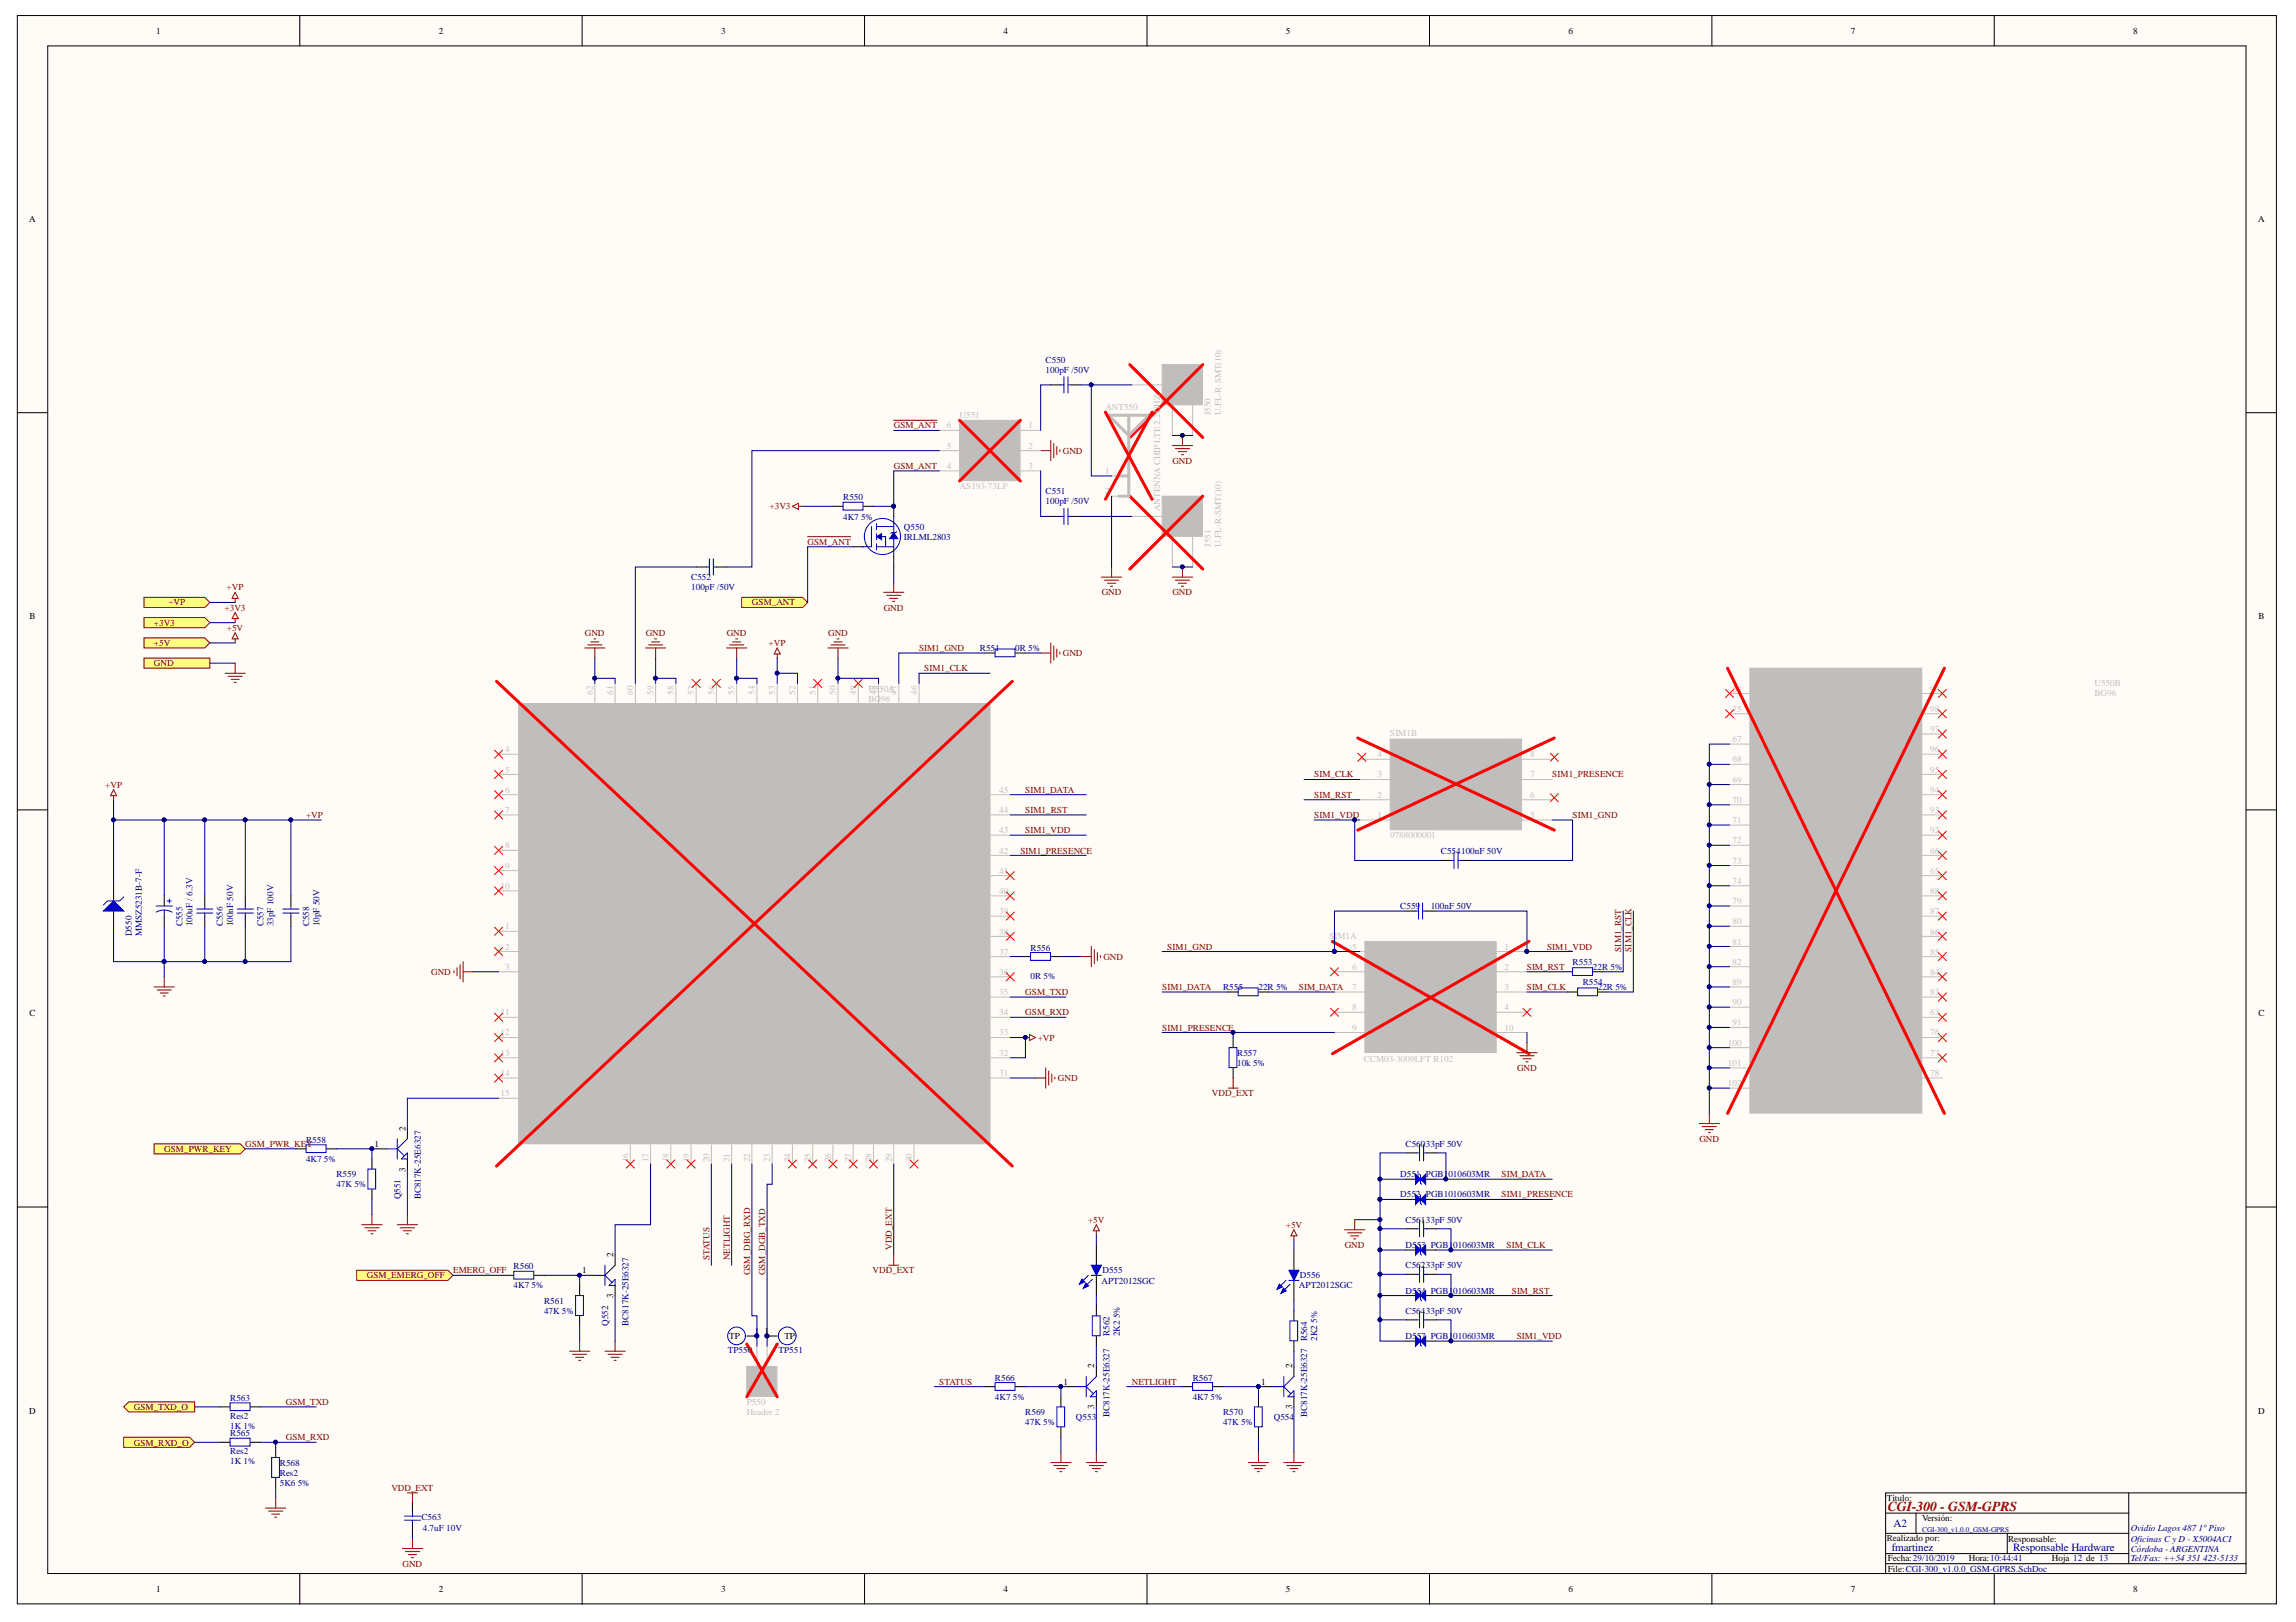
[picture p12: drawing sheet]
<svg xmlns="http://www.w3.org/2000/svg" width="297mm" height="210mm" viewBox="0 0 297 210" stroke-linecap="round" stroke-linejoin="round" font-family="sans-serif">
<defs><g id="words">
<text font-size="1.8" fill="#800000" x="244.2" y="195.6">CGI-300 - GSM-GPRS</text>
<g font-size="1.4" fill="#000080">
<text x="245" y="197.6">A2</text>
<text x="244.7" y="200.8">fmartinez</text>
<text x="260.5" y="200.8">Responsable Hardware</text>
</g>
<g font-size="1.2">
<text x="20.2" y="4.4">1</text>
<text x="56.8" y="4.4">2</text>
<text x="93.3" y="4.4">3</text>
<text x="129.8" y="4.4">4</text>
<text x="166.4" y="4.4">5</text>
<text x="202.9" y="4.4">6</text>
<text x="239.4" y="4.4">7</text>
<text x="276" y="4.4">8</text>
<text x="3.8" y="28.8">A</text>
<text x="292.1" y="28.8">A</text>
<text x="3.8" y="80.2">B</text>
<text x="292.2" y="80.2">B</text>
<text x="3.8" y="131.5">C</text>
<text x="292.2" y="131.5">C</text>
<text x="48.4" y="148.4">1</text>
<text x="52.4" y="146.3" transform="rotate(-90 52.4 146.3)">2</text>
<text x="52.4" y="151.6" transform="rotate(-90 52.4 151.6)">3</text>
<text x="75.3" y="164.8">1</text>
<text x="79.3" y="162.7" transform="rotate(-90 79.3 162.7)">2</text>
<text x="79.3" y="168" transform="rotate(-90 79.3 168)">3</text>
<text x="94.3" y="173.3">TP</text>
<text x="97.7" y="172.7">1</text>
<text x="98.9" y="172.7">1</text>
<text x="101.5" y="173.3">TP</text>
<text x="137.6" y="179.2">1</text>
<text x="141.6" y="177.1" transform="rotate(-90 141.6 177.1)">2</text>
<text x="163.1" y="179.2">1</text>
<text x="167.2" y="177.1" transform="rotate(-90 167.2 177.1)">2</text>
<text x="3.8" y="183">D</text>
<text x="141.6" y="182.4" transform="rotate(-90 141.6 182.4)">3</text>
<text x="167.2" y="182.4" transform="rotate(-90 167.2 182.4)">3</text>
<text x="292.1" y="183">D</text>
<text x="244.1" y="194.2">Título:</text>
<text x="248.7" y="196.9">Versión:</text>
<text x="244.1" y="199.4">Realizado por:</text>
<text x="244.2" y="202">Fecha:29/10/2019</text>
<text x="244.2" y="203.4">File:CGI-300_v1.0.0_GSM-GPRS.SchDoc</text>
<text x="254.7" y="202">Hora:10:44:41</text>
<text x="259.8" y="199.5">Responsable:</text>
<text x="265.5" y="202">Hoja 12 de 13</text>
<text x="20.2" y="206">1</text>
<text x="56.8" y="206">2</text>
<text x="93.3" y="206">3</text>
<text x="129.8" y="206">4</text>
<text x="166.4" y="206">5</text>
<text x="202.9" y="206">6</text>
<text x="239.4" y="206">7</text>
<text x="276" y="206">8</text>
</g>
<g font-size="1.2" fill="#000080">
<text x="135.3" y="47">C550</text>
<text x="135.3" y="48.3">100pF /50V</text>
<text x="109.1" y="64.7">R550</text>
<text x="135.3" y="65.2">100pF /50V</text>
<text x="135.3" y="63.9">C551</text>
<text x="109.1" y="67.2">4K7 5%</text>
<text x="117" y="68.5">Q550</text>
<text x="117" y="69.9">IRLML2803</text>
<text x="89.4" y="76.4">100pF /50V</text>
<text x="89.4" y="75.1">C552</text>
<text x="126.8" y="84.3">R551</text>
<text x="131.3" y="84.3">0R 5%</text>
<text x="186.4" y="110.5">C554</text>
<text x="189" y="110.5">100nF 50V</text>
<text x="23.6" y="119.9" transform="rotate(-90 23.6 119.9)">C555</text>
<text x="24.9" y="119.9" transform="rotate(-90 24.9 119.9)">100uF / 6.3V</text>
<text x="28.8" y="119.9" transform="rotate(-90 28.8 119.9)">C556</text>
<text x="30.2" y="119.9" transform="rotate(-90 30.2 119.9)">100nF 50V</text>
<text x="34.1" y="119.9" transform="rotate(-90 34.1 119.9)">C557</text>
<text x="35.4" y="119.9" transform="rotate(-90 35.4 119.9)">33pF 100V</text>
<text x="40" y="119.9" transform="rotate(-90 40 119.9)">C558</text>
<text x="41.3" y="119.9" transform="rotate(-90 41.3 119.9)">10pF 50V</text>
<text x="181.2" y="117.6">C559</text>
<text x="185.1" y="117.6">100nF 50V</text>
<text x="17" y="121.2" transform="rotate(-90 17 121.2)">D550</text>
<text x="18.4" y="121.2" transform="rotate(-90 18.4 121.2)">MMSZ5231B-7-F</text>
<text x="133.3" y="123">R556</text>
<text x="203.5" y="124.9">R553</text>
<text x="206.1" y="125.5">22R 5%</text>
<text x="133.3" y="126.7">0R 5%</text>
<text x="158.2" y="128.1">R555</text>
<text x="162.8" y="128.1">22R 5%</text>
<text x="204.8" y="127.5">R554</text>
<text x="206.7" y="128.1">22R 5%</text>
<text x="160.1" y="137.9">10k 5%</text>
<text x="160.1" y="136.6">R557</text>
<text x="39.6" y="147.9">R558</text>
<text x="181.8" y="148.4">C560</text>
<text x="184.5" y="148.4">33pF 50V</text>
<text x="39.6" y="150.4">4K7 5%</text>
<text x="43.5" y="153.6">47K 5%</text>
<text x="43.5" y="152.3">R559</text>
<text x="51.8" y="155.2" transform="rotate(-90 51.8 155.2)">Q551</text>
<text x="54.4" y="155.2" transform="rotate(-90 54.4 155.2)">BC817K-25E6327</text>
<text x="181.2" y="155">D552 PGB1010603MR</text>
<text x="181.2" y="152.3">D551 PGB1010603MR</text>
<text x="181.8" y="158.2">C561</text>
<text x="181.8" y="161.5">D553 PGB1010603MR</text>
<text x="184.5" y="158.2">33pF 50V</text>
<text x="66.4" y="166.7">4K7 5%</text>
<text x="66.4" y="164.2">R560</text>
<text x="142.5" y="166.1">APT2012SGC</text>
<text x="142.6" y="164.8">D555</text>
<text x="168" y="166.7">APT2012SGC</text>
<text x="168.2" y="165.4">D556</text>
<text x="181.8" y="164.1">C562</text>
<text x="181.8" y="167.4">D554 PGB1010603MR</text>
<text x="184.5" y="164.1">33pF 50V</text>
<text x="70.4" y="170">47K 5%</text>
<text x="70.4" y="168.7">R561</text>
<text x="78.7" y="171.6" transform="rotate(-90 78.7 171.6)">Q552</text>
<text x="81.3" y="171.6" transform="rotate(-90 81.3 171.6)">BC817K-25E6327</text>
<text x="143.6" y="172.9" transform="rotate(-90 143.6 172.9)">R562</text>
<text x="144.9" y="172.9" transform="rotate(-90 144.9 172.9)">2K2</text>
<text x="144.9" y="170.6" transform="rotate(-90 144.9 170.6)">5%</text>
<text x="169.1" y="173.5" transform="rotate(-90 169.1 173.5)">R564</text>
<text x="170.4" y="173.5" transform="rotate(-90 170.4 173.5)">2K2</text>
<text x="170.4" y="171.2" transform="rotate(-90 170.4 171.2)">5%</text>
<text x="181.8" y="170">C564</text>
<text x="181.8" y="173.3">D557 PGB1010603MR</text>
<text x="184.5" y="170">33pF 50V</text>
<text x="94.2" y="175.1">TP550</text>
<text x="100.7" y="175.1">TP551</text>
<text x="128.7" y="178.7">R566</text>
<text x="154.3" y="178.7">R567</text>
<text x="29.8" y="185">1K 1%</text>
<text x="29.8" y="181.3">R563</text>
<text x="29.8" y="183.6">Res2</text>
<text x="29.8" y="185.9">R565</text>
<text x="128.7" y="181.1">4K7 5%</text>
<text x="132.6" y="184.4">47K 5%</text>
<text x="132.6" y="183.1">R569</text>
<text x="139.2" y="183.8">Q553</text>
<text x="143.6" y="183.4" transform="rotate(-90 143.6 183.4)">BC817K-25E6327</text>
<text x="154.3" y="181.1">4K7 5%</text>
<text x="158.2" y="184.4">47K 5%</text>
<text x="158.2" y="183.1">R570</text>
<text x="164.8" y="183.8">Q554</text>
<text x="169.1" y="183.4" transform="rotate(-90 169.1 183.4)">BC817K-25E6327</text>
<text x="29.8" y="189.5">1K 1%</text>
<text x="29.8" y="188.2">Res2</text>
<text x="36.2" y="189.7">R568</text>
<text x="36.2" y="191">Res2</text>
<text x="36.2" y="192.3">5K6 5%</text>
<text x="54.5" y="196.7">C563</text>
<text x="54.7" y="198.2">4.7uF 10V</text>
<text x="275.7" y="198.2">Ovidio Lagos 487 1º Piso</text>
<text x="275.7" y="199.5">Oficinas C y D - X5004ACI</text>
<text x="275.7" y="200.8">Córdoba - ARGENTINA</text>
<text x="275.7" y="202">Tel/Fax: ++54 351 423-5133</text>
</g>
<g font-size="1.2" fill="#bfbebc">
<text x="143" y="53.1">ANT550</text>
<text x="156.7" y="53.8" transform="rotate(-90 156.7 53.8)">J550</text>
<text x="158" y="53.8" transform="rotate(-90 158 53.8)">U.FL-R-SMT(10)</text>
<text x="122.5" y="58.1">5</text>
<text x="122.5" y="55.4">6</text>
<text x="124.1" y="54.1">U551</text>
<text x="125.1" y="56.1">V1</text>
<text x="128.5" y="58.7">GND</text>
<text x="130" y="56.1">J2</text>
<text x="133.1" y="55.4">1</text>
<text x="133.1" y="58.1">2</text>
<text x="122.5" y="60.7">4</text>
<text x="124.1" y="63.3">AS193-73LF</text>
<text x="125.1" y="61.3">V2</text>
<text x="130" y="61.3">J3</text>
<text x="133.1" y="60.7">3</text>
<text x="143" y="61.3">1</text>
<text x="143" y="63.9">2</text>
<text x="150.1" y="66.2" transform="rotate(-90 150.1 66.2)">ANTENNA CHIP LTE 2.2GHZ</text>
<text x="156.7" y="70.7" transform="rotate(-90 156.7 70.7)">J551</text>
<text x="158" y="70.7" transform="rotate(-90 158 70.7)">U.FL-R-SMT(10)</text>
<text x="76.7" y="89.9" transform="rotate(-90 76.7 89.9)">62</text>
<text x="79.3" y="89.9" transform="rotate(-90 79.3 89.9)">61</text>
<text x="81.9" y="89.9" transform="rotate(-90 81.9 89.9)">60</text>
<text x="84.6" y="89.9" transform="rotate(-90 84.6 89.9)">59</text>
<text x="87.2" y="89.9" transform="rotate(-90 87.2 89.9)">58</text>
<text x="89.8" y="89.9" transform="rotate(-90 89.8 89.9)">57</text>
<text x="92.4" y="89.9" transform="rotate(-90 92.4 89.9)">56</text>
<text x="95" y="89.9" transform="rotate(-90 95 89.9)">55</text>
<text x="97.7" y="89.9" transform="rotate(-90 97.7 89.9)">54</text>
<text x="100.3" y="89.9" transform="rotate(-90 100.3 89.9)">53</text>
<text x="102.9" y="89.9" transform="rotate(-90 102.9 89.9)">52</text>
<text x="105.5" y="89.9" transform="rotate(-90 105.5 89.9)">51</text>
<text x="108.2" y="89.9" transform="rotate(-90 108.2 89.9)">50</text>
<text x="110.8" y="89.9" transform="rotate(-90 110.8 89.9)">49</text>
<text x="112.3" y="89.5">U550A</text>
<text x="113.4" y="89.9" transform="rotate(-90 113.4 89.9)">48</text>
<text x="116" y="89.9" transform="rotate(-90 116 89.9)">47</text>
<text x="118.6" y="89.9" transform="rotate(-90 118.6 89.9)">46</text>
<text x="224.1" y="89.5">64</text>
<text x="249.7" y="89.5">99</text>
<text x="271" y="88.8">U550B</text>
<text x="112.3" y="90.8">BG96</text>
<text x="179.8" y="95.2">SIM1B</text>
<text x="224.1" y="92.1">75</text>
<text x="241.7" y="95.4">RESERVED</text>
<text x="249.7" y="94.7">97</text>
<text x="249.7" y="92.1">98</text>
<text x="271" y="90.1">BG96</text>
<text x="65.3" y="97.4">4</text>
<text x="65.3" y="100">5</text>
<text x="67.9" y="98">PCM_CLK</text>
<text x="178.2" y="100.6">3</text>
<text x="178.2" y="98">4</text>
<text x="180.8" y="98.7">C4</text>
<text x="194.6" y="98.7">C8</text>
<text x="198" y="100.6">7</text>
<text x="198" y="98">8</text>
<text x="224.1" y="96">67</text>
<text x="224.1" y="98.7">68</text>
<text x="224.1" y="101.3">69</text>
<text x="227.3" y="96.7">GND</text>
<text x="227.3" y="99.3">GND</text>
<text x="241.7" y="100.6">RESERVED</text>
<text x="241.7" y="98">RESERVED</text>
<text x="249.7" y="100">95</text>
<text x="249.7" y="97.4">96</text>
<text x="65.3" y="102.6">6</text>
<text x="65.3" y="105.2">7</text>
<text x="129.3" y="107.8">43</text>
<text x="129.3" y="105.2">44</text>
<text x="129.3" y="102.6">45</text>
<text x="178.2" y="105.9">1</text>
<text x="178.2" y="103.2">2</text>
<text x="180.8" y="103.9">RST</text>
<text x="193.9" y="103.9">Vpp</text>
<text x="198" y="105.9">5</text>
<text x="198" y="103.2">6</text>
<text x="224.1" y="103.9">70</text>
<text x="224.1" y="106.5">71</text>
<text x="241.7" y="105.9">RESERVED</text>
<text x="241.7" y="103.2">RESERVED</text>
<text x="249.7" y="107.8">92</text>
<text x="249.7" y="105.2">93</text>
<text x="249.7" y="102.6">94</text>
<text x="65.3" y="109.8">8</text>
<text x="65.3" y="112.4">9</text>
<text x="129.3" y="113.1">41</text>
<text x="129.3" y="110.5">42</text>
<text x="179.8" y="108.5">0788000001</text>
<text x="224.1" y="109.1">72</text>
<text x="224.1" y="111.8">73</text>
<text x="249.7" y="113.1">65</text>
<text x="249.7" y="110.5">66</text>
<text x="64.8" y="115">10</text>
<text x="129.3" y="118.3">39</text>
<text x="129.3" y="115.7">40</text>
<text x="224.1" y="114.4">74</text>
<text x="224.1" y="117">79</text>
<text x="224.1" y="119.6">80</text>
<text x="249.7" y="118.3">87</text>
<text x="249.7" y="115.7">88</text>
<text x="65.3" y="120.3">1</text>
<text x="65.3" y="122.9">2</text>
<text x="65.3" y="125.5">3</text>
<text x="129.3" y="123.6">37</text>
<text x="129.3" y="120.9">38</text>
<text x="172" y="121.6">S</text>
<text x="172.7" y="121.6">IM1A</text>
<text x="174.9" y="122.9">5</text>
<text x="174.9" y="125.5">6</text>
<text x="194.7" y="122.9">1</text>
<text x="194.7" y="125.5">2</text>
<text x="224.1" y="122.2">81</text>
<text x="224.1" y="124.9">82</text>
<text x="241.7" y="124.2">RESERVED</text>
<text x="249.7" y="123.6">85</text>
<text x="249.7" y="120.9">86</text>
<text x="64.8" y="131.4">11</text>
<text x="129.3" y="131.4">34</text>
<text x="129.3" y="128.8">35</text>
<text x="129.3" y="126.2">36</text>
<text x="174.9" y="128.1">7</text>
<text x="174.9" y="130.7">8</text>
<text x="177.5" y="126.2">Vpp</text>
<text x="190.5" y="126.2">RST</text>
<text x="194.7" y="128.1">3</text>
<text x="194.7" y="130.7">4</text>
<text x="224.1" y="127.5">89</text>
<text x="224.1" y="130.1">90</text>
<text x="227.3" y="130.7">GND</text>
<text x="241.7" y="129.4">RESERVED</text>
<text x="241.7" y="126.8">RESERVED</text>
<text x="249.7" y="131.4">63</text>
<text x="249.7" y="128.8">83</text>
<text x="249.7" y="126.2">84</text>
<text x="64.8" y="134">12</text>
<text x="64.8" y="136.6">13</text>
<text x="129.3" y="136.6">32</text>
<text x="129.3" y="134">33</text>
<text x="174.9" y="133.4">9</text>
<text x="176.4" y="137.4">CCM03-3009LFT R102</text>
<text x="177.5" y="134">SW1</text>
<text x="190.3" y="134">SW2</text>
<text x="194.7" y="133.4">10</text>
<text x="223.5" y="135.3">100</text>
<text x="223.5" y="137.9">101</text>
<text x="224.1" y="132.7">91</text>
<text x="227.3" y="133.4">GND</text>
<text x="227.3" y="136">GND</text>
<text x="241.7" y="132">RESERVED</text>
<text x="241.7" y="134.7">RESERVED</text>
<text x="241.7" y="137.3">RESERVED</text>
<text x="249.7" y="134">76</text>
<text x="249.7" y="136.6">77</text>
<text x="64.8" y="139.2">14</text>
<text x="64.8" y="141.9">15</text>
<text x="67.9" y="142.5">PWRKEY</text>
<text x="129.3" y="139.2">31</text>
<text x="223.5" y="140.5">102</text>
<text x="249.7" y="139.2">78</text>
<text x="81.3" y="150.4" transform="rotate(-90 81.3 150.4)">16</text>
<text x="83.9" y="150.4" transform="rotate(-90 83.9 150.4)">17</text>
<text x="86.5" y="150.4" transform="rotate(-90 86.5 150.4)">18</text>
<text x="89.2" y="150.4" transform="rotate(-90 89.2 150.4)">19</text>
<text x="91.8" y="150.4" transform="rotate(-90 91.8 150.4)">20</text>
<text x="94.4" y="150.4" transform="rotate(-90 94.4 150.4)">21</text>
<text x="97" y="150.4" transform="rotate(-90 97 150.4)">22</text>
<text x="99.7" y="150.4" transform="rotate(-90 99.7 150.4)">23</text>
<text x="102.3" y="150.4" transform="rotate(-90 102.3 150.4)">24</text>
<text x="104.9" y="150.4" transform="rotate(-90 104.9 150.4)">25</text>
<text x="107.5" y="150.4" transform="rotate(-90 107.5 150.4)">26</text>
<text x="110.1" y="150.4" transform="rotate(-90 110.1 150.4)">27</text>
<text x="112.8" y="150.4" transform="rotate(-90 112.8 150.4)">28</text>
<text x="115.4" y="150.4" transform="rotate(-90 115.4 150.4)">29</text>
<text x="118" y="150.4" transform="rotate(-90 118 150.4)">30</text>
<text x="98.3" y="178.3" transform="rotate(-90 98.3 178.3)">1</text>
<text x="99.7" y="178.3" transform="rotate(-90 99.7 178.3)">2</text>
<text x="96.6" y="181.8">P550</text>
<text x="96.6" y="183.1">Header 2</text>
</g>
<g font-size="1.2" fill="#800000">
<text x="115.6" y="55.4">GSM_ANT</text>
<text x="137.5" y="58.7">GND</text>
<text x="99.6" y="65.9">+3V3</text>
<text x="115.6" y="60.7">GSM_ANT</text>
<text x="151.7" y="60">GND</text>
<text x="104.5" y="70.5">GSM_ANT</text>
<text x="29.3" y="76.4">+VP</text>
<text x="142.5" y="77">GND</text>
<text x="151.7" y="77">GND</text>
<text x="19.9" y="81">+3V3</text>
<text x="19.9" y="83.6">+5V</text>
<text x="21.8" y="78.3">+VP</text>
<text x="29.1" y="79">+3V3</text>
<text x="29.4" y="81.6">+5V</text>
<text x="75.7" y="82.3">GND</text>
<text x="83.5" y="82.3">GND</text>
<text x="94" y="82.3">GND</text>
<text x="97.3" y="78.3">GSM_ANT</text>
<text x="99.4" y="83.6">+VP</text>
<text x="107.1" y="82.3">GND</text>
<text x="114.3" y="79">GND</text>
<text x="19.9" y="86.2">GND</text>
<text x="118.9" y="84.3">SIM1_GND</text>
<text x="119.6" y="86.9">SIM1_CLK</text>
<text x="137.5" y="84.9">GND</text>
<text x="13.6" y="101.9">+VP</text>
<text x="170" y="100.6">SIM_CLK</text>
<text x="200.8" y="100.6">SIM1_PRESENCE</text>
<text x="39.6" y="105.9">+VP</text>
<text x="132.6" y="102.6">SIM1_DATA</text>
<text x="132.6" y="105.2">SIM1_RST</text>
<text x="132.6" y="107.8">SIM1_VDD</text>
<text x="170" y="105.9">SIM1_VDD</text>
<text x="170" y="103.2">SIM_RST</text>
<text x="203.5" y="105.9">SIM1_GND</text>
<text x="132" y="110.5">SIM1_PRESENCE</text>
<text x="142.8" y="124.2">GND</text>
<text x="151" y="122.9">SIM1_GND</text>
<text x="197.5" y="125.5">SIM_RST</text>
<text x="200.2" y="122.9">SIM1_VDD</text>
<text x="209.8" y="123.1" transform="rotate(-90 209.8 123.1)">SIM1_RST</text>
<text x="211.1" y="123.1" transform="rotate(-90 211.1 123.1)">SIM1_CLK</text>
<text x="55.8" y="126.2">GND</text>
<text x="132.6" y="128.8">GSM_TXD</text>
<text x="132.6" y="131.4">GSM_RXD</text>
<text x="150.4" y="128.1">SIM1_DATA</text>
<text x="168" y="128.1">SIM_DATA</text>
<text x="197.5" y="128.1">SIM_CLK</text>
<text x="134.3" y="134.7">+VP</text>
<text x="150.4" y="133.4">SIM1_PRESENCE</text>
<text x="136.9" y="139.9">GND</text>
<text x="156.8" y="141.9">VDD_EXT</text>
<text x="196.3" y="138.6">GND</text>
<text x="21.2" y="149.1">GSM_PWR_KEY</text>
<text x="31.7" y="148.4">GSM_PWR_KEY</text>
<text x="219.9" y="147.8">GND</text>
<text x="194.3" y="152.3">SIM_DATA</text>
<text x="194.3" y="155">SIM1_PRESENCE</text>
<text x="115.4" y="161.8" transform="rotate(-90 115.4 161.8)">VDD_EXT</text>
<text x="140.8" y="158.2">+5V</text>
<text x="166.4" y="158.9">+5V</text>
<text x="174" y="161.5">GND</text>
<text x="194.9" y="161.5">SIM_CLK</text>
<text x="47.5" y="165.4">GSM_EMERG_OFF</text>
<text x="58.6" y="164.8">EMERG_OFF</text>
<text x="91.8" y="163.1" transform="rotate(-90 91.8 163.1)">STATUS</text>
<text x="94.4" y="163.1" transform="rotate(-90 94.4 163.1)">NETLIGHT</text>
<text x="97" y="165" transform="rotate(-90 97 165)">GSM_DBG_RXD</text>
<text x="99" y="165" transform="rotate(-90 99 165)">GSM_DGB_TXD</text>
<text x="112.9" y="164.8">VDD_EXT</text>
<text x="195.6" y="167.4">SIM_RST</text>
<text x="196.2" y="173.3">SIM1_VDD</text>
<text x="121.5" y="179.2">STATUS</text>
<text x="146.4" y="179.2">NETLIGHT</text>
<text x="17.3" y="182.5">GSM_TXD_O</text>
<text x="37" y="181.8">GSM_TXD</text>
<text x="17.3" y="187.1">GSM_RXD_O</text>
<text x="37" y="186.4">GSM_RXD</text>
<text x="50.6" y="192.9">VDD_EXT</text>
<text x="52.1" y="202.7">GND</text>
</g>
<text font-size=".9" fill="#000080" x="248.7" y="198.2">CGI-300_v1.0.0_GSM-GPRS</text>
</g></defs>
<g fill="#fffcf8" stroke="#000" stroke-width=".13">
<path d="M2.2 2h292.3v205.6h-292.3z"/>
<path d="M6.2 5.9h284.4v197.7h-284.4z"/>
</g>
<g fill="none" stroke="#000" stroke-width=".13">
<path d="M38.8 2v3.9M75.3 2v3.9M111.8 2v3.9M148.4 2v3.9M184.9 2v3.9M221.5 2v3.9M258 2v3.9M2.2 53.4h4M290.6 53.4h3.9M2.2 104.8h4M290.6 104.8h3.9M2.2 156.2h4"/>
<path d="M290.6 156.2h3.9M243.9 195.8h31.5M243.9 198.4h31.5M247.9 195.8v2.6M259.7 198.4v2.7M275.4 193.2v9.2M290.6 193.2h-46.7v10.5M38.8 203.7v3.9M75.3 203.7v3.9M111.8 203.7v3.9M148.4 203.7v3.9M184.9 203.7v3.9"/>
<path d="M221.5 203.7v3.9M243.9 202.4h46.7M243.9 201.1h31.5M258 203.7v3.9"/>
</g>
<path d="M18.6 85.2h8.5v1.3h-8.5z" fill-rule="evenodd" fill="#ffff80" stroke="#800000" stroke-width=".13"/>
<path d="M29.1 87.1h2.6M29.5 87.5h1.8M29.9 87.9h1M30.3 88.3h.3M30.4 85.8v1.3" fill="none" stroke="#800000" stroke-width=".13"/>
<path d="M18.6 77.3h7.9l.6 .7-.6 .6h-7.9z" fill-rule="evenodd" fill="#ffff80" stroke="#800000" stroke-width=".13"/>
<path d="M30.4 76.7l.4 .7h-.8zM30.4 77.4v.6" fill="none" stroke="#800000" stroke-width=".13"/>
<path d="M18.6 79.9h7.9l.6 .7-.6 .6h-7.9z" fill-rule="evenodd" fill="#ffff80" stroke="#800000" stroke-width=".13"/>
<path d="M30.4 79.3l.4 .8h-.8zM30.4 80.1v.5" fill="none" stroke="#800000" stroke-width=".13"/>
<path d="M18.6 82.5h7.9l.6 .7-.6 .7h-7.9z" fill-rule="evenodd" fill="#ffff80" stroke="#800000" stroke-width=".13"/>
<path d="M30.4 81.9l.4 .8h-.8zM30.4 82.7v.5" fill="none" stroke="#800000" stroke-width=".13"/>
<path d="M14.7 114v2.6M14.7 117.9v2.6" fill="none" stroke="#000" stroke-width=".13"/>
<path d="M13.4 117.9l1.3-1.3 1.3 1.3z" fill="#00f"/>
<g fill="none" stroke="#00f" stroke-width=".13">
<path d="M13.4 117.9l1.3-1.3 1.3 1.3zM16 116.1l-.5 .5h-1.6l-.5 .5M20.2 117.2h2.1M21.2 117.8h.6l.5 .2M21.2 117.8h-.5l-.5 .2M21.2 117.8v.8M21.6 116.6h.6M21.9 116.3v.6M25.4 117.6h2.1M25.4 118.2h2.1M26.5 117.2v.4M26.5 118.2v.4"/>
<path d="M30.7 117.6h2.1M30.7 118.2h2.1M31.7 117.2v.4M31.7 118.2v.4M36.6 117.6h2.1M36.6 118.2h2.1M37.6 117.2v.4M37.6 118.2v.4M128.7 178.9h2.6v1h-2.6zM139.2 179.4h1.3M140.5 179.4l.9 1M140.5 178.1v2.7"/>
<path d="M141.2 165h1.3M141.8 178.1l-1.3 1.3M154.3 178.9h2.6v1h-2.6zM164.8 179.4h1.3M166.1 179.4l.9 1M166.1 178.1v2.7M167.4 178.1l-1.3 1.3M136.7 182.1h1v2.5h-1zM141.1 180.8l.7-.8v.8zM162.3 182.1h1v2.5h-1zM166.6 180.8l.8-.8v.8z"/>
</g>
<g fill="none" stroke="#000" stroke-width=".13">
<path d="M21.2 115.9v1.3M21.2 118.6v1.3M26.5 115.9v1.3M26.5 118.6v1.3M31.7 115.9v1.3M31.7 118.6v1.3M37.6 115.9v1.3M37.6 118.6v1.3M127.4 179.4h1.3M131.4 179.4h1.3M137.9 179.4h1.3M141.8 161.1v2.6"/>
<path d="M141.8 165v2.7M141.8 176.8v1.3M153 179.4h1.3M156.9 179.4h1.3M163.5 179.4h1.3M167.4 176.8v1.3M137.3 180.8v1.3M137.3 184.7v1.3M141.8 180.8v1.3M162.8 180.8v1.3M162.8 184.7v1.3M167.4 180.8v1.3"/>
</g>
<g fill="none" stroke="#800000" stroke-width=".13">
<path d="M14.7 102.2l.4 .8h-.8zM14.7 103v.5M19.9 127.7h2.7M20.3 128.1h1.9M20.7 128.5h1.1M21.1 128.9h.3M21.2 126.4v1.3M135.9 189.3h2.7M136.3 189.7h1.9M136.7 190.1h1.1M137.1 190.4h.3M137.3 188v1.3"/>
<path d="M140.5 189.3h2.6M140.9 189.7h1.9M141.3 190.1h1.1M141.7 190.4h.3M141.8 188v1.3M161.5 189.3h2.6M161.9 189.7h1.8M162.3 190.1h1M162.7 190.4h.2M162.8 188v1.3M166.1 189.3h2.6M166.5 189.7h1.8"/>
<path d="M166.9 190.1h1M167.3 190.4h.2M167.4 188v1.3"/>
</g>
<g fill="#bfbebc" stroke="#bfbebc" stroke-width=".13">
<path d="M179.9 95.6h17v11.8h-17z"/>
<path d="M176.6 121.8h17v14.4h-17z"/>
</g>
<g fill="none" stroke="#bfbebc" stroke-width=".13">
<path d="M175.9 98.3h4M183.8 98.3h2.6v1.3h-2.6zM187.7 98.3h1.3v5.2h4v1.3h-5.3zM190.3 98.3h2.7v1.3h-2.7zM195.6 95.6l1.3 1.3M196.9 98.3h3.9M175.9 106.1h4M175.9 103.5h4M175.9 100.9h4M183.8 103.5h2.6v1.3h-2.6zM183.8 100.9h2.6v1.3h-2.6zM190.3 100.9h2.7v1.3h-2.7z"/>
<path d="M196.9 106.1h3.9M196.9 103.5h3.9M196.9 100.9h3.9M172.6 123.1h4M172.6 125.8h4M172.6 128.4h4M172.6 131h4M172.6 133.6h4M176.6 134.9l1.3 1.3M180.5 128.4h2.6v1.3h-2.6zM180.5 131h2.6v1.3h-2.6zM180.5 125.8h5.2v6.5h-1.3v-5.2h-3.9z"/>
<path d="M187.1 125.8h2.6v1.3h-2.6zM187.1 128.4h2.6v1.3h-2.6zM187.1 131h2.6v1.3h-2.6zM193.6 123.1h3.9M193.6 125.8h3.9M193.6 128.4h3.9M193.6 131h3.9M193.6 133.6h3.9"/>
</g>
<path d="M175.7 95.5l25.4 11.9M201.1 95.5l-25.4 11.9M172.4 121.8l25.4 14.6M197.8 121.8l-25.4 14.6" fill="none" stroke="#f00" stroke-width=".39"/>
<g fill="#000080" stroke="#000080" stroke-width=".13">
<circle cx="197.5" cy="123.1" r=".24"/>
<circle cx="172.6" cy="123.1" r=".24"/>
</g>
<path d="M141.2 163.7h1.3l-.7 1.3z" fill="#00f"/>
<path d="M141.2 163.7h1.3l-.7 1.3zM141.3 165.6l-1 1" fill="none" stroke="#00f" stroke-width=".13"/>
<path d="M140.5 166l.3 .4-.7 .3z" fill="#00f"/>
<path d="M140.5 166l.3 .4-.7 .3zM140.8 165l-1 1.1" fill="none" stroke="#00f" stroke-width=".13"/>
<path d="M140 165.5l.3 .4-.7 .3z" fill="#00f"/>
<path d="M140 165.5l.3 .4-.7 .3zM141.3 170.3h1v2.6h-1zM166.7 165.7h1.4" fill="none" stroke="#00f" stroke-width=".13"/>
<path d="M141.8 169v1.3M141.8 172.9v1.3M167.4 161.8v2.6M167.4 165.7v2.6" fill="none" stroke="#000" stroke-width=".13"/>
<path d="M166.7 164.4h1.4l-.7 1.3z" fill="#00f"/>
<path d="M166.7 164.4h1.4l-.7 1.3zM166.9 166.2l-1 1" fill="none" stroke="#00f" stroke-width=".13"/>
<path d="M166 166.7l.4 .4-.7 .3z" fill="#00f"/>
<path d="M166 166.7l.4 .4-.7 .3zM166.4 165.7l-1.1 1" fill="none" stroke="#00f" stroke-width=".13"/>
<path d="M165.5 166.2l.4 .3-.7 .4z" fill="#00f"/>
<g fill="none" stroke="#00f" stroke-width=".13">
<path d="M128.7 84h2.6v1h-2.6zM183.1 117.9h.4M183.5 116.9v2M184 116.9v2M184 117.9h.4M187.7 111.4h.4M188.1 110.3v2.1M188.6 110.3v2.1M188.6 111.4h.4M133.3 123.3h2.6v1h-2.6zM159 135.6h1v2.6h-1zM160.2 127.9h2.6v1h-2.6z"/>
<path d="M203.4 125.2h2.6v1h-2.6zM204.1 127.9h2.6v1h-2.6zM183.3 159h.4M183.7 158v2.1M184.2 158v2.1M184.2 159h.4M165.5 166.2l.4 .3-.7 .4zM166.9 170.9h1v2.6h-1zM183.8 161.2v1.1M52.3 196.2h2.1M52.3 196.7h2.1M53.4 195.8v.4"/>
<path d="M53.4 196.7v.4"/>
</g>
<g fill="none" stroke="#000" stroke-width=".13">
<path d="M127.4 84.5h1.3M131.4 84.5h1.3M181.8 117.9h1.3M184.4 117.9h1.3M186.4 111.4h1.3M189 111.4h1.3M132 123.8h1.3M135.9 123.8h1.4M158.9 128.4h1.3M159.5 134.3v1.3M159.5 138.2v1.3M162.8 128.4h1.3"/>
<path d="M202.1 125.8h1.3M202.8 128.4h1.3M206.1 125.8h1.3M206.7 128.4h1.3M181.9 159h1.4M184.6 159h1.3M167.4 169.6v1.3M167.4 173.6v1.3M181.8 161.8h1.3M184.4 161.8h1.3M53.4 194.5v1.3M53.4 197.1v1.3"/>
</g>
<g fill="none" stroke="#800000" stroke-width=".13">
<path d="M134.6 84.5h1.3M135.9 83.2v2.6M136.3 83.6v1.8M136.7 84v1M137.1 84.4v.2M139.9 123.8h1.3M141.2 122.5v2.6M141.6 122.9v1.8M142 123.3v1M142.4 123.7v.2M159.5 139.5v1.3M196.2 136.2h2.7"/>
<path d="M196.6 136.6h1.9M197 137h1.1M197.4 137.4h.3M197.5 134.9v1.3M141.8 158.5l.4 .8h-.8zM141.8 159.3v.5M158.9 140.8h1.3M167.4 159.1l.4 .8h-.8zM167.4 159.9v.6M115 163.7h1.3M115.6 162.4v1.3M52.7 193.2h1.3"/>
<path d="M53.4 193.2v1.3M53.4 199.1v1.3M52.1 200.4h2.6M52.4 200.8h1.9M52.8 201.2h1.1M53.2 201.6h.3"/>
</g>
<path d="M175.7 97.5l1 1M176.7 97.5l-1 1M200.6 97.5l1 1M201.6 97.5l-1 1M200.6 102.7l1 1.1M201.6 102.7l-1 1.1M172.1 125.2l1.1 1.1M172.1 130.5l1.1 1M173.2 125.2l-1.1 1.1M173.2 130.5l-1.1 1M197 130.5l1.1 1M198.1 130.5l-1.1 1" fill="none" stroke="#f00" stroke-width=".13"/>
<path d="M183.1 161.1l.7 .7-.7 .6z" fill="#00f"/>
<path d="M183.1 161.1l.7 .7-.7 .6z" fill="none" stroke="#00f" stroke-width=".13"/>
<path d="M183.8 161.8l.6-.7v1.3z" fill="#00f"/>
<path d="M183.8 154.7v1M183.7 161.1l.1 .1M183.8 161.8l.6-.7v1.3zM183.8 162.3l.1 .1" fill="none" stroke="#00f" stroke-width=".13"/>
<path d="M181.8 155.2h1.3M184.4 155.2h1.3" fill="none" stroke="#000" stroke-width=".13"/>
<path d="M183.1 154.6l.7 .6-.7 .7z" fill="#00f"/>
<path d="M183.1 154.6l.7 .6-.7 .7z" fill="none" stroke="#00f" stroke-width=".13"/>
<path d="M183.8 155.2l.6-.6v1.3z" fill="#00f"/>
<path d="M183.3 149.2h.4M183.7 154.6l.1 .1M183.7 148.1v2.1M183.8 155.2l.6-.6v1.3zM183.8 155.7l.1 .2M183.8 152.1v1M184.2 148.1v2.1M184.2 149.2h.4" fill="none" stroke="#00f" stroke-width=".13"/>
<path d="M181.8 152.6h1.3M181.9 149.2h1.4M184.4 152.6h1.3M184.6 149.2h1.3" fill="none" stroke="#000" stroke-width=".13"/>
<path d="M183.1 151.9l.7 .7-.7 .7z" fill="#00f"/>
<path d="M183.1 151.9l.7 .7-.7 .7z" fill="none" stroke="#00f" stroke-width=".13"/>
<path d="M183.8 152.6l.6-.7v1.4z" fill="#00f"/>
<path d="M183.7 151.9l.1 .2M183.8 152.6l.6-.7v1.4zM183.8 153.1l.1 .2M183.3 164.9h.4M183.7 163.9v2.1M183.8 167.1v1.1M184.2 163.9v2.1M184.2 164.9h.4" fill="none" stroke="#00f" stroke-width=".13"/>
<path d="M174 159.1h2.6M174.3 159.5h1.9M174.7 159.9h1.1M175.3 157.8v1.3M175.1 160.3h.3" fill="none" stroke="#800000" stroke-width=".13"/>
<path d="M181.8 167.7h1.3M181.9 164.9h1.4M184.4 167.7h1.3M184.6 164.9h1.3" fill="none" stroke="#000" stroke-width=".13"/>
<path d="M183.1 167l.7 .7-.7 .6z" fill="#00f"/>
<path d="M183.1 167l.7 .7-.7 .6z" fill="none" stroke="#00f" stroke-width=".13"/>
<path d="M183.8 167.7l.6-.7v1.3z" fill="#00f"/>
<path d="M183.3 170.8h.4M183.7 167l.1 .1M183.7 169.8v2M183.8 167.7l.6-.7v1.3zM183.8 168.2l.1 .1M183.8 173v1.1M184.2 169.8v2M184.2 170.8h.4" fill="none" stroke="#00f" stroke-width=".13"/>
<path d="M181.8 173.6h1.3M181.9 170.8h1.4M184.4 173.6h1.3M184.6 170.8h1.3" fill="none" stroke="#000" stroke-width=".13"/>
<path d="M183.1 172.9l.7 .7-.7 .6z" fill="#00f"/>
<path d="M183.1 172.9l.7 .7-.7 .6z" fill="none" stroke="#00f" stroke-width=".13"/>
<path d="M183.8 173.6l.6-.7v1.3z" fill="#00f"/>
<g fill="none" stroke="#00f" stroke-width=".13">
<path d="M39.6 148.1h2.6v1.1h-2.6zM47.6 151.3h1v2.6h-1zM50.1 148.7h1.3M51.4 148.7l.9 .9M51.4 147.4v2.6M51.9 150l.8-.8v.8zM52.7 147.4l-1.3 1.3M66.5 164.5h2.6v1h-2.6zM74.5 167.7h1v2.5h-1zM77 165h1.3M78.3 165l.9 1M78.3 163.7v2.7"/>
<path d="M78.8 166.4l.8-.8v.8zM79.6 163.7l-1.3 1.3M183.7 172.9l.1 .1M183.8 173.6l.6-.7v1.3zM183.8 174.1l.1 .1"/>
</g>
<g fill="none" stroke="#000" stroke-width=".13">
<path d="M38.3 148.7h1.3M42.2 148.7h1.3M48.1 150v1.3M48.1 153.9v1.3M48.8 148.7h1.3M52.7 146.1v1.3M52.7 150v1.3M65.2 165h1.3M69.1 165h1.3M75 166.4v1.3M75 170.3v1.3M75.6 165h1.4"/>
<path d="M79.6 162.4v1.3M79.6 166.4v1.3"/>
</g>
<g fill="none" stroke="#800000" stroke-width=".13">
<path d="M46.8 158.5h2.6M47.2 158.9h1.8M47.6 159.3h1M48 159.7h.2M48.1 157.2v1.3M51.4 158.5h2.6M51.8 158.9h1.8M52.2 159.3h1M52.6 159.7h.2M52.7 157.2v1.3M73.7 174.9h2.6M74.1 175.3h1.8"/>
<path d="M74.5 175.6h1M74.9 176h.2M75 173.6v1.3M78.3 174.9h2.6M78.7 175.3h1.8M79.1 175.6h1M79.4 176h.3M79.6 173.6v1.3"/>
</g>
<g fill="#ffff80" stroke="#800000" stroke-width=".13">
<path d="M19.9 148h11.2l.6 .7-.6 .6h-11.2z" fill-rule="evenodd"/>
<path d="M46.2 164.4h11.7l.7 .6-.7 .7h-11.7z" fill-rule="evenodd"/>
</g>
<path d="M28.5 182.1h1.3M28.5 186.6h1.3M32.4 182.1h1.3M32.4 186.6h1.3M35.7 187.3v1.3M35.7 191.2v1.3" fill="none" stroke="#000" stroke-width=".13"/>
<path d="M29.8 181.5h2.6v1h-2.6zM29.8 186.1h2.6v1h-2.6zM35.1 188.6h1.1v2.6h-1.1z" fill="none" stroke="#00f" stroke-width=".13"/>
<g fill="#ffff80" stroke="#800000" stroke-width=".13">
<path d="M16 182.1l.7-.7h8.5v1.3h-8.5z" fill-rule="evenodd"/>
<path d="M16 186h8.5l.7 .6-.7 .7h-8.5z" fill-rule="evenodd"/>
</g>
<g fill="none" stroke="#800000" stroke-width=".13">
<path d="M115.6 54.4h5.6M134.6 58.3h1.3M135.9 57v2.6M136.3 57.4v1.8M136.7 57.8v1M137.1 58.2v.2M151.7 57.7h2.6M152.1 58.1h1.8M152.5 58.4h1M152.8 58.8h.3M153 56.4v1.3M151.7 74.7h2.6"/>
<path d="M152.1 75.1h1.8M152.5 75.5h1M152.8 75.9h.3M153 73.4v1.3M34.4 195.2h2.6M34.7 195.6h1.9M35.1 195.9h1.1M35.5 196.3h.3M35.7 193.8v1.4"/>
</g>
<g fill="#bfbebc" stroke="#bfbebc" stroke-width=".13">
<path d="M150.4 64.2h5.2v5.2h-5.2z"/>
<path d="M150.4 47.2h5.2v5.2h-5.2z"/>
</g>
<g fill="none" stroke="#bfbebc" stroke-width=".13">
<path d="M146.4 49.8h4M151.7 52.4v4M154.3 52.4v4M146.4 66.8h4M151.7 69.4v4M154.3 69.4v4"/>
<circle cx="153" cy="49.8" r="1.29"/>
<circle cx="153" cy="66.8" r="1.29"/>
</g>
<path d="M146.2 47.2l9.4 9.4M155.6 47.2l-9.4 9.4M146.2 64.2l9.4 9.4M155.6 64.2l-9.4 9.4" fill="none" stroke="#f00" stroke-width=".39"/>
<g fill="#000080" stroke="#000080" stroke-width=".13">
<circle cx="153" cy="73.4" r=".24"/>
<circle cx="153" cy="56.3" r=".24"/>
<circle cx="115.6" cy="65.5" r=".24"/>
</g>
<path d="M135.9 49.8h1.4M138.6 49.8h1.3M90.1 73.4h1.3M92.7 73.4h1.3M110.4 70.8h1.3M115.6 65.5v1.3M115.6 72.1v1.3M135.9 66.8h1.4M138.6 66.8h1.3" fill="none" stroke="#000" stroke-width=".13"/>
<g fill="none" stroke="#00f" stroke-width=".13">
<path d="M137.3 49.8h.3M137.6 48.8v2.1M138.2 48.8v2.1M138.2 49.8h.4M91.4 73.4h.4M91.8 72.3v2.1M92.3 72.3v2.1M92.3 73.4h.4M112.7 68.1v2.7h-1.1M113.4 67.7v.8M113.4 69.1v.7M113.4 70.4v.8"/>
<path d="M113.4 69.4h1.2v1.4M113.4 70.8h2.2M113.4 68.1h2.2M115.6 66.8v5.3M137.3 66.8h.3M137.6 65.8v2.1M138.2 65.8v2.1M138.2 66.8h.4"/>
<circle cx="114.2" cy="69.4" r="2.34"/>
</g>
<path d="M113.4 69.4l.7-.3v.7z" fill="#11037f"/>
<path d="M113.4 69.4l.7-.3v.7z" fill="none" stroke="#00f" stroke-width=".13"/>
<path d="M115.6 68.9l.5 .8h-1z" fill="#11037f"/>
<path d="M109.1 65h2.6v1h-2.6zM115.6 68.9l.5 .8h-1zM116 68.8l-.1 .1h-.5l-.2 .2" fill="none" stroke="#00f" stroke-width=".13"/>
<circle cx="115.6" cy="65.5" r=".24" fill="#000080" stroke="#000080" stroke-width=".13"/>
<path d="M107.8 65.5h1.3M111.7 65.5h1.3" fill="none" stroke="#000" stroke-width=".13"/>
<path d="M102.5 65.5l.8-.4v.8zM103.3 65.5h.5M104.5 69.4h5.6M114.3 76.7h2.6M114.7 77h1.8M115.1 77.4h1M115.5 77.8h.3M115.6 75.3v1.4" fill="none" stroke="#800000" stroke-width=".13"/>
<path d="M96 77.3h7.8l.7 .7-.7 .6h-7.8z" fill-rule="evenodd" fill="#ffff80" stroke="#800000" stroke-width=".13"/>
<g fill="none" stroke="#800000" stroke-width=".13">
<path d="M97.3 77.3h5.6M142.5 74.7h2.6M142.9 75.1h1.8M143.3 75.5h1M143.7 75.9h.2M143.8 73.4v1.3M75.6 83.9h2.7M76 83.5h1.9M76.4 83.1h1.1M76.8 82.7h.3M77 83.9v1.3M83.5 83.9h2.6"/>
<path d="M83.9 83.5h1.8M84.3 83.1h1M84.7 82.7h.3M84.8 83.9v1.3M94 83.9h2.6M94.4 83.5h1.8M94.8 83.1h1M95.2 82.7h.2M95.3 83.9v1.3M100.5 83.9l.4 .7h-.7zM100.5 84.6v.6M107.1 83.9h2.6"/>
<path d="M107.5 83.5h1.8M107.9 83.1h1M108.3 82.7h.2M108.4 83.9v1.3M58.7 125.6v.3M59.1 125.2v1.1M59.5 124.8v1.9M59.9 124.4v2.7M59.9 125.8h1.3M132.7 134.3h.5M133.2 133.9l.8 .4-.8 .4zM134 139.5h1.3"/>
<path d="M135.3 138.2v2.6M135.7 138.6v1.8M136.1 139v1M136.5 139.4v.2M219.8 145.4h2.7M220.2 145.8h1.9M220.6 146.2h1.1M221 146.6h.3M221.1 144.1v1.3"/>
</g>
<path d="M143.4 53.7h5.3l-2.7 2.7zM146 53.7v10.5h-1.3M144.7 61.6h1.3" fill="none" stroke="#bfbebc" stroke-width=".39"/>
<g fill="none" stroke="#bfbebc" stroke-width=".13">
<path d="M121.5 58.3h2.6M121.5 55.7h2.6M132 58.3h2.6M132 55.7h2.6M121.5 60.9h2.6M132 60.9h2.6M143.8 61.6h.8M143.8 64.2h.8M64.5 97.6h2.5M67.1 91.1h61v56.9h-61zM77 88.4v2.5M79.6 88.4v2.5"/>
<path d="M82.2 88.4v2.5M84.8 88.4v2.5M87.4 88.4v2.5M90.1 88.4v2.5M92.7 88.4v2.5M95.3 88.4v2.5M97.9 88.4v2.5M100.5 88.4v2.5M103.2 88.4v2.5M105.8 88.4v2.5M108.4 88.4v2.5M111 88.4v2.5"/>
<path d="M113.7 88.4v2.5M116.3 88.4v2.5M118.9 88.4v2.5M223.8 89.7h2.6M223.8 96.3h2.6M223.8 98.9h2.6M223.8 92.4h2.6M248.7 97.6h2.6M248.7 89.7h2.6M248.7 92.4h2.6M248.7 95h2.6M64.5 100.2h2.5"/>
<path d="M64.5 102.8h2.5M64.5 105.5h2.5M64.5 110h2.5M64.5 112.7h2.5M64.5 115.3h2.5M128.2 102.8h2.5M128.2 105.5h2.5M128.2 118.6h2.5M128.2 115.9h2.5M128.2 113.3h2.5M128.2 110.7h2.5M128.2 108.1h2.5"/>
<path d="M223.8 101.5h2.6M223.8 104.2h2.6M223.8 106.8h2.6M223.8 109.4h2.6M223.8 112h2.6M223.8 114.6h2.6M223.8 117.2h2.6M223.8 119.9h2.6M248.7 100.2h2.6M248.7 102.8h2.6M248.7 105.5h2.6M248.7 118.6h2.6"/>
<path d="M248.7 115.9h2.6M248.7 113.3h2.6M248.7 110.7h2.6M248.7 108.1h2.6M64.5 120.5h2.5M64.5 123.1h2.5M64.5 125.8h2.5M64.5 131.6h2.5M64.5 134.3h2.5M64.5 136.9h2.5M64.5 139.5h2.5M128.2 131.6h2.5"/>
<path d="M128.2 134.3h2.5M128.2 136.9h2.5M128.2 139.5h2.5M128.2 129h2.5M128.2 126.4h2.5M128.2 123.8h2.5M128.2 121.2h2.5M223.8 122.5h2.6M223.8 125.1h2.6M223.8 127.7h2.6M223.8 130.3h2.6M223.8 133h2.6"/>
<path d="M223.8 135.6h2.6M223.8 138.2h2.6M248.7 131.6h2.6M248.7 134.3h2.6M248.7 136.9h2.6M248.7 139.5h2.6M248.7 129h2.6M248.7 126.4h2.6M248.7 123.8h2.6M248.7 121.2h2.6M64.5 142.1h2.5M81.5 148.1v2.5"/>
<path d="M84.2 148.1v2.5M86.8 148.1v2.5M89.4 148.1v2.5M92 148.1v2.5M94.7 148.1v2.5M97.3 148.1v2.5M99.9 148.1v2.5M102.5 148.1v2.5M105.1 148.1v2.5M107.8 148.1v2.5M110.4 148.1v2.5M113 148.1v2.5"/>
<path d="M115.6 148.1v2.5M118.2 148.1v2.5M223.8 140.8h2.6M97.9 174.2v2.6M99.2 174.2v2.6"/>
</g>
<path d="M124.1 54.4l7.9 7.8M132 54.4l-7.9 7.8M143 53.3l6 11.3M149 53.3l-6 11.3M64.2 88.2l66.8 62.7M131 88.2l-66.8 62.7M223.5 86.5l28.1 57.6M251.6 86.5l-28.1 57.6M96.6 173.9l3.9 6.9M100.5 173.9l-3.9 6.9" fill="none" stroke="#f00" stroke-width=".39"/>
<g fill="#bfbebc" stroke="#bfbebc" stroke-width=".13">
<path d="M124.1 54.4h7.9v7.8h-7.9z"/>
<path d="M96.6 176.8h3.9v3.9h-3.9z"/>
<path d="M67.1 91.1h60.9v56.9h-60.9z"/>
<path d="M226.4 86.5h22.2v57.5h-22.2z"/>
</g>
<g fill="none" stroke="#00f" stroke-width=".13">
<circle cx="95.3" cy="172.9" r="1.15"/>
<circle cx="101.8" cy="172.9" r="1.15"/>
</g>
<path d="M96.6 172.9h1.3M99.2 172.9h1.3" fill="none" stroke="#000" stroke-width=".13"/>
<g fill="#000080" stroke="#000080" stroke-width=".13">
<circle cx="99.2" cy="172.9" r=".24"/>
<circle cx="97.9" cy="172.9" r=".24"/>
<circle cx="132.6" cy="134.2" r=".24"/>
<circle cx="21.2" cy="124.4" r=".24"/>
<circle cx="26.5" cy="124.4" r=".24"/>
<circle cx="31.7" cy="124.4" r=".24"/>
<circle cx="26.5" cy="106.1" r=".24"/>
<circle cx="37.6" cy="106.1" r=".24"/>
<circle cx="21.2" cy="106.1" r=".24"/>
<circle cx="14.7" cy="106.1" r=".24"/>
<circle cx="137.2" cy="179.4" r=".24"/>
<circle cx="162.8" cy="179.4" r=".24"/>
<circle cx="197.5" cy="123.1" r=".24"/>
<circle cx="172.6" cy="123.1" r=".24"/>
<circle cx="159.5" cy="133.6" r=".24"/>
<circle cx="187" cy="152.6" r=".24"/>
<circle cx="178.5" cy="155.2" r=".24"/>
<circle cx="178.5" cy="152.6" r=".24"/>
<circle cx="187.7" cy="161.7" r=".24"/>
<circle cx="178.5" cy="157.8" r=".24"/>
<circle cx="187.7" cy="167.6" r=".24"/>
<circle cx="187.7" cy="173.5" r=".24"/>
<circle cx="178.5" cy="167.6" r=".24"/>
<circle cx="178.5" cy="164.9" r=".24"/>
<circle cx="48.1" cy="148.7" r=".24"/>
<circle cx="75" cy="165" r=".24"/>
<circle cx="31.7" cy="106.1" r=".24"/>
<circle cx="178.5" cy="170.8" r=".24"/>
<circle cx="178.5" cy="161.7" r=".24"/>
<circle cx="178.5" cy="159" r=".24"/>
<circle cx="35.6" cy="186.6" r=".24"/>
<circle cx="153" cy="73.4" r=".24"/>
<circle cx="153" cy="56.3" r=".24"/>
<circle cx="115.6" cy="65.5" r=".24"/>
<circle cx="141.2" cy="49.8" r=".24"/>
<circle cx="221.1" cy="98.9" r=".24"/>
<circle cx="221.1" cy="101.5" r=".24"/>
<circle cx="221.1" cy="104.1" r=".24"/>
<circle cx="221.1" cy="106.7" r=".24"/>
<circle cx="221.1" cy="109.4" r=".24"/>
<circle cx="221.1" cy="112" r=".24"/>
<circle cx="221.1" cy="114.6" r=".24"/>
<circle cx="221.1" cy="117.2" r=".24"/>
<circle cx="221.1" cy="119.8" r=".24"/>
<circle cx="221.1" cy="122.5" r=".24"/>
<circle cx="221.1" cy="125.1" r=".24"/>
<circle cx="221.1" cy="127.7" r=".24"/>
<circle cx="221.1" cy="130.3" r=".24"/>
<circle cx="221.1" cy="132.9" r=".24"/>
<circle cx="221.1" cy="138.2" r=".24"/>
<circle cx="221.1" cy="140.8" r=".24"/>
<circle cx="221.1" cy="135.6" r=".24"/>
<circle cx="100.5" cy="87.1" r=".24"/>
<circle cx="76.9" cy="87.8" r=".24"/>
<circle cx="84.8" cy="87.8" r=".24"/>
<circle cx="95.3" cy="87.8" r=".24"/>
<circle cx="108.4" cy="87.8" r=".24"/>
<circle cx="175.2" cy="106.1" r=".24"/>
</g>
<g fill="none" stroke="#f00" stroke-width=".13">
<path d="M64 97.1l1 1M64 99.7l1 1M65 97.1l-1 1M65 99.7l-1 1M89.5 87.9l1.1 1.1M90.6 87.9l-1.1 1.1M92.2 87.9l1 1.1M93.2 87.9l-1 1.1M105.3 87.9l1 1.1M106.3 87.9l-1 1.1M110.5 87.9l1.1 1.1M111.6 87.9l-1.1 1.1"/>
<path d="M223.2 89.2l1.1 1.1M223.2 91.8l1.1 1.1M224.3 89.2l-1.1 1.1M224.3 91.8l-1.1 1.1M250.8 89.2l1 1.1M250.8 91.8l1 1.1M250.8 94.5l1 1M250.8 97.1l1 1M250.8 99.7l1 1M251.8 89.2l-1 1.1M251.8 91.8l-1 1.1M251.8 94.5l-1 1"/>
<path d="M251.8 97.1l-1 1M251.8 99.7l-1 1M64 102.3l1 1.1M64 104.9l1 1.1M64 109.5l1 1.1M64 112.1l1 1.1M64 114.8l1 1M64 120l1 1M65 102.3l-1 1.1M65 104.9l-1 1.1M65 109.5l-1 1.1M65 112.1l-1 1.1"/>
<path d="M65 114.8l-1 1M65 120l-1 1M130.2 118l1 1.1M130.2 115.4l1 1.1M130.2 112.8l1 1M131.2 118l-1 1.1M131.2 115.4l-1 1.1M131.2 112.8l-1 1M250.8 102.3l1 1.1M250.8 104.9l1 1.1M250.8 107.6l1 1M250.8 110.2l1 1"/>
<path d="M250.8 112.8l1 1M250.8 115.4l1 1.1M250.8 118l1 1.1M251.8 102.3l-1 1.1M251.8 104.9l-1 1.1M251.8 107.6l-1 1M251.8 110.2l-1 1M251.8 112.8l-1 1M251.8 115.4l-1 1.1M251.8 118l-1 1.1M64 122.6l1 1.1M64 131.1l1 1.1"/>
<path d="M64 133.7l1 1.1M64 136.4l1 1M64 139l1 1M65 122.6l-1 1.1M65 131.1l-1 1.1M65 133.7l-1 1.1M65 136.4l-1 1M65 139l-1 1M130.2 125.9l1 1M130.2 120.6l1 1.1M131.2 125.9l-1 1M131.2 120.6l-1 1.1"/>
<path d="M250.8 120.6l1 1.1M250.8 123.3l1 1M250.8 125.9l1 1M250.8 128.5l1 1.1M250.8 131.1l1 1.1M250.8 133.7l1 1.1M250.8 136.4l1 1M251.8 120.6l-1 1.1M251.8 123.3l-1 1M251.8 125.9l-1 1M251.8 128.5l-1 1.1M251.8 131.1l-1 1.1"/>
<path d="M251.8 133.7l-1 1.1M251.8 136.4l-1 1M81 150.1l1.1 1.1M82.1 150.1l-1.1 1.1M86.3 150.1l1 1.1M87.3 150.1l-1 1.1M88.9 150.1l1 1.1M89.9 150.1l-1 1.1M102 150.1l1 1.1M103 150.1l-1 1.1M104.6 150.1l1.1 1.1M105.7 150.1l-1.1 1.1"/>
<path d="M107.2 150.1l1.1 1.1M108.3 150.1l-1.1 1.1M109.9 150.1l1 1.1M110.9 150.1l-1 1.1M112.5 150.1l1 1.1M113.5 150.1l-1 1.1M117.7 150.1l1.1 1.1M118.8 150.1l-1.1 1.1"/>
</g>
<g fill="none" stroke="#000080" stroke-width=".13">
<path d="M115.6 55.7h5.9M121.5 58.3h-24.2v15.1h-3.3M135.9 49.8h-1.3v5.9M139.9 49.8h6.5M141.2 49.8v11.8h2.6M151.7 56.4h2.6M27.1 78h3.3M90.1 73.4h-7.9v15M103.8 65.5h4M110.4 70.8h-5.9v7.2M115.6 73.4v1.9M121.5 60.9h-5.9v4.6h-2.6"/>
<path d="M134.6 60.9v5.9h1.3M139.9 66.8h6.5M143.8 64.2v9.2M151.7 73.4h2.6M27.1 85.8h3.3M27.1 80.6h3.3M27.1 83.2h3.3M77 85.2v2.6h2.6v.6M77 87.8v.6M84.8 85.2v3.2M84.8 87.8h2.6v.6M95.3 85.2v3.2"/>
<path d="M95.3 87.8h2.6v.6M100.5 88.4v-1.3h2.7v1.3M100.5 85.2v1.9M108.4 85.2v3.2M108.4 87.8h5.3v.6M127.4 84.5h-11.1v3.9M128.1 87.1h-9.2v1.3M132.7 84.5h1.9M221.1 98.9h2.7M223.8 96.3h-2.7v47.8M14.7 103.5v10.5M14.7 106.1h6.5"/>
<path d="M21.2 119.9v6.5M26.5 106.1v9.8M26.5 119.9v4.5M31.7 106.1h-10.5v9.8M31.7 119.9v4.5M37.6 119.9v4.5h-22.9v-3.9M37.6 106.1v9.8M41.6 106.1h-9.9v9.8M130.7 102.8h9.8M130.7 110.7h9.8M130.7 108.1h9.8M130.7 105.5h9.8"/>
<path d="M168.7 100.9h7.2M168.7 103.5h7.2M170 106.1h5.9M175.3 106.1v5.3h11.1M181.8 117.9h-9.2v5.2M185.7 117.9h11.8v5.2h5.9M200.8 106.1h2.6v5.3h-13.1M210 117.9v7.9h-2.6M211.3 117.9v10.5h-3.3M221.1 101.5h2.7M221.1 104.2h2.7M221.1 106.8h2.7"/>
<path d="M221.1 109.4h2.7M221.1 112h2.7M221.1 114.6h2.7M221.1 117.2h2.7M221.1 119.9h2.7M61.2 125.8h3.3M130.7 134.3h2v2.6h-2M130.7 123.8h1.3M130.7 131.6h7.2M130.7 129h7.2M130.7 139.5h3.3M137.3 123.8h2.6"/>
<path d="M150.4 133.6h22.2M150.4 123.1h25.5M150.4 128.4h8.5M159.5 133.6v.7M164.1 128.4h8.5M197.5 133.6v1.3M197.5 128.4h5.3M197.5 125.8h4.6M221.1 122.5h2.7M221.1 125.1h2.7M221.1 127.7h2.7M221.1 130.3h2.7"/>
<path d="M221.1 133h2.7M221.1 138.2h2.7M221.1 135.6h2.7M31.7 148.7h6.6M43.5 148.7h5.3M48.1 148.7v1.3M48.1 155.2v2M52.7 151.3v5.9M64.5 142.1h-11.8v4M84.2 150.6v7.9h-4.6v3.9M92 150.6v13.1M94.7 150.6v13.1"/>
<path d="M97.3 150.6v19.7h.6v3.9M99.9 150.6v2.7h-.7v20.9M115.6 150.6v11.8M141.8 159.8v1.3M175.3 157.8h3.2M178.5 155.2v3.8M178.5 155.2h3.3M178.5 152.6h3.3M181.9 159h-3.4v2.8h3.3M181.9 149.2h-3.4v6M185.7 155.2h15.1M185.9 149.2h1.2v3.4h-1.4"/>
<path d="M185.9 159h1.8v2.8h-2M187.1 152.6h13.7M221.1 140.8h2.7M58.6 165h6.6M70.4 165h5.2M75 165v1.4M75 171.6v2M79.6 167.7v5.9M120.9 179.4h6.5M132.7 179.4h5.2M137.3 179.4v1.4M141.8 167.7v1.3"/>
<path d="M141.8 174.2v2.6M145.8 179.4h7.2M158.2 179.4h5.3M162.8 179.4v1.4M167.4 160.5v1.3M167.4 168.3v1.3M167.4 174.9v1.9M178.5 161.8v9M178.5 167.7h3.3M178.5 164.9h3.4M181.9 170.8h-3.4v2.8h3.3M185.9 170.8h1.8v2.8h-2"/>
<path d="M185.9 164.9h1.8v2.8h-2M187.7 161.8h13.1M187.7 167.7h13.1M187.7 173.6h13.1M25.2 186.6h3.3M25.2 182.1h3.3M33.7 186.6h7.2M33.7 182.1h7.2M35.7 186.6v.7M35.7 192.5v1.3M53.4 198.4v.7M137.3 186v2"/>
<path d="M141.8 182.1v5.9M162.8 186v2M167.4 182.1v5.9"/>
</g>
<use href="#words"/>
</svg>
